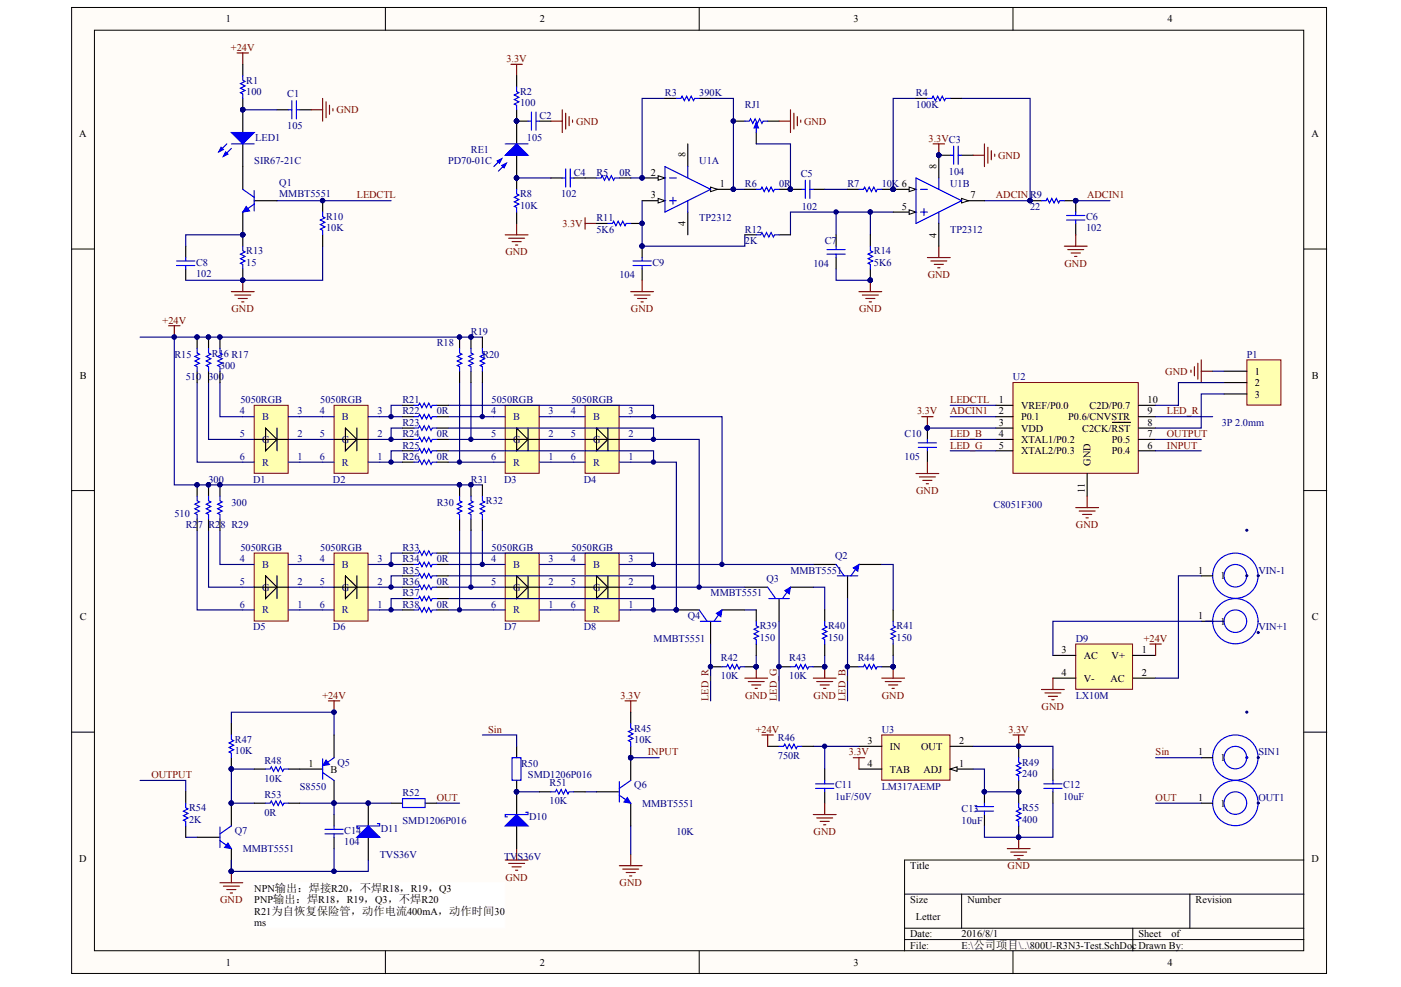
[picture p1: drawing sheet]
<svg xmlns="http://www.w3.org/2000/svg" width="287mm" height="202mm" viewBox="0 0 287 202" stroke-linecap="round" stroke-linejoin="round" font-family="sans-serif">
<defs><g id="words">
<g font-size="2.1">
<text x="46.3" y="4.6">1</text>
<text x="110.5" y="4.6">2</text>
<text x="174.7" y="4.6">3</text>
<text x="239" y="4.6">4</text>
<text x="16.2" y="28.2">A</text>
<text x="268.5" y="28.2">A</text>
<text x="140.4" y="32.2" transform="rotate(-90 140.4 32.2)">8</text>
<text x="191.7" y="34.6" transform="rotate(-90 191.7 34.6)">8</text>
<text x="133.2" y="40.6">3</text>
<text x="133.2" y="36">2</text>
<text x="147.3" y="38.3">1</text>
<text x="198.7" y="40.6">7</text>
<text x="140.4" y="46.3" transform="rotate(-90 140.4 46.3)">4</text>
<text x="184.6" y="43">5</text>
<text x="191.7" y="48.7" transform="rotate(-90 191.7 48.7)">4</text>
<text x="16.3" y="77.6">B</text>
<text x="256.9" y="76.7">1</text>
<text x="268.6" y="77.6">B</text>
<text x="204.5" y="82.6">1</text>
<text x="209" y="83.7">VREF/P0.0</text>
<text x="223" y="83.7">C2D/P0.7</text>
<text x="234.9" y="82.6">10</text>
<text x="256.9" y="79.1">2</text>
<text x="256.9" y="81.4">3</text>
<text x="204.5" y="84.9">2</text>
<text x="204.5" y="87.2">3</text>
<text x="204.5" y="89.6">4</text>
<text x="209" y="86.1">P0.1</text>
<text x="209" y="88.4">VDD</text>
<text x="218.7" y="86.1">P0.6/CNVSTR</text>
<text x="221.6" y="88.4">C2CK/RST</text>
<text x="234.9" y="89.6">7</text>
<text x="234.9" y="87.2">8</text>
<text x="234.9" y="84.9">9</text>
<text x="204.5" y="91.9">5</text>
<text x="209" y="90.7">XTAL1/P0.2</text>
<text x="209" y="93">XTAL2/P0.3</text>
<text x="223.3" y="95.3" transform="rotate(-90 223.3 95.3)">GND</text>
<text x="227.6" y="93">P0.4</text>
<text x="227.6" y="90.7">P0.5</text>
<text x="234.9" y="91.9">6</text>
<text x="222.1" y="101" transform="rotate(-90 222.1 101)">11</text>
<text x="245.3" y="117.5">1</text>
<text x="249.9" y="118.6">1</text>
<text x="16.3" y="127.1">C</text>
<text x="245.3" y="126.8">1</text>
<text x="249.9" y="128">1</text>
<text x="268.6" y="127.1">C</text>
<text x="217.3" y="133.8">3</text>
<text x="221.9" y="134.9">AC</text>
<text x="227.6" y="134.9">V+</text>
<text x="233.8" y="133.8">1</text>
<text x="217.3" y="138.4">4</text>
<text x="221.9" y="139.6">V-</text>
<text x="227.3" y="139.6">AC</text>
<text x="233.8" y="138.4">2</text>
<text x="177.6" y="152.4">3</text>
<text x="182.1" y="153.6">IN</text>
<text x="188.6" y="153.6">OUT</text>
<text x="196.4" y="152.4">2</text>
<text x="245.3" y="154.7">1</text>
<text x="249.9" y="155.9">1</text>
<text x="63.1" y="157">1</text>
<text x="67.7" y="158.2">B</text>
<text x="177.6" y="157">4</text>
<text x="182.1" y="158.2">TAB</text>
<text x="189" y="158.2">ADJ</text>
<text x="196.4" y="157">1</text>
<text x="245.3" y="164">1</text>
<text x="249.9" y="165.2">1</text>
<text x="16.2" y="176.5">D</text>
<text x="186.3" y="178">Title</text>
<text x="268.5" y="176.5">D</text>
<text x="52.1" y="182.7">NPN输出：焊接R20，不焊R18，R19，Q3</text>
<text x="52.1" y="185">PNP输出：焊R18，R19，Q3，不焊R20</text>
<text x="186.3" y="185">Size</text>
<text x="198" y="185">Number</text>
<text x="244.8" y="185">Revision</text>
<text x="52.1" y="187.3">R21为自恢复保险管，动作电流400mA，动作时间30</text>
<text x="52.1" y="189.7">ms</text>
<text x="186.3" y="192">Date:</text>
<text x="187.5" y="188.5">Letter</text>
<text x="196.9" y="192">2016/8/1</text>
<text x="233.1" y="192">Sheet</text>
<text x="239.8" y="192">of</text>
<text x="46.3" y="197.8">1</text>
<text x="110.5" y="197.8">2</text>
<text x="174.7" y="197.8">3</text>
<text x="186.3" y="194.3">File:</text>
<text x="196.9" y="194.3">E:\公司项目\..\800U-R3N3-Test.SchDocDrawn By:</text>
<text x="239" y="197.8">4</text>
</g>
<g font-size="2.1" fill="#800000">
<text x="47.3" y="10.4">+24V</text>
<text x="103.7" y="12.7">3.3V</text>
<text x="68.9" y="23.2">GND</text>
<text x="117.9" y="25.5">GND</text>
<text x="164.6" y="25.5">GND</text>
<text x="190.1" y="29">3.3VC3</text>
<text x="204.3" y="32.5">GND</text>
<text x="73.1" y="40.6">LEDCTL</text>
<text x="203.9" y="40.6">ADCIN</text>
<text x="222.5" y="40.6">ADCIN1</text>
<text x="115.1" y="46.5">3.3V</text>
<text x="103.5" y="52.3">GND</text>
<text x="189.9" y="56.9">GND</text>
<text x="217.9" y="54.6">GND</text>
<text x="47.4" y="63.9">GND</text>
<text x="129.2" y="63.9">GND</text>
<text x="175.9" y="63.9">GND</text>
<text x="33.3" y="66.3">+24V</text>
<text x="238.6" y="76.7">GND</text>
<text x="194.5" y="82.6">LEDCTL</text>
<text x="187.8" y="84.9">3.3V</text>
<text x="194.5" y="84.9">ADCIN1</text>
<text x="194.5" y="89.6">LED_B</text>
<text x="238.9" y="84.9">LED_R</text>
<text x="238.9" y="89.6">OUTPUT</text>
<text x="194.5" y="91.9">LED_G</text>
<text x="238.9" y="91.9">INPUT</text>
<text x="187.6" y="101.2">GND</text>
<text x="220.3" y="108.2">GND</text>
<text x="234.2" y="131.5">+24V</text>
<text x="66" y="143.1">+24V</text>
<text x="127.1" y="143.1">3.3V</text>
<text x="145" y="143.5" transform="rotate(-90 145 143.5)">LED_R</text>
<text x="152.5" y="143.1">GND</text>
<text x="159" y="143.5" transform="rotate(-90 159 143.5)">LED_G</text>
<text x="166.6" y="143.1">GND</text>
<text x="173.1" y="143.5" transform="rotate(-90 173.1 143.5)">LED_B</text>
<text x="180.5" y="143.1">GND</text>
<text x="213.2" y="145.4">GND</text>
<text x="99.9" y="150.1">Sin</text>
<text x="132.6" y="154.7">INPUT</text>
<text x="154.7" y="150.1">+24V</text>
<text x="173.7" y="154.7">3.3V</text>
<text x="206.4" y="150.1">3.3V</text>
<text x="236.6" y="154.7">Sin</text>
<text x="31" y="159.4">OUTPUT</text>
<text x="89.4" y="164">OUT</text>
<text x="236.6" y="164">OUT</text>
<text x="166.6" y="171">GND</text>
<text x="206.3" y="178">GND</text>
<text x="45.1" y="185">GND</text>
<text x="103.5" y="180.3">GND</text>
<text x="126.8" y="181.5">GND</text>
</g>
<g font-size="2.1" fill="#000080">
<text x="50.4" y="17.1">R1</text>
<text x="50.4" y="19.5">100</text>
<text x="58.8" y="19.9">C1</text>
<text x="106.5" y="21.8">100</text>
<text x="106.5" y="19.5">R2</text>
<text x="136.1" y="19.7">R3</text>
<text x="143.1" y="19.7">390K</text>
<text x="152.5" y="22">RJ1</text>
<text x="187.5" y="22">100K</text>
<text x="187.5" y="19.7">R4</text>
<text x="52.3" y="28.8">LED1</text>
<text x="58.8" y="26.5">105</text>
<text x="107.9" y="28.8">105</text>
<text x="110.4" y="24.4">C2</text>
<text x="52.1" y="33.7">SIR67-21C</text>
<text x="91.7" y="33.7">PD70-01C</text>
<text x="96.4" y="31.4">RE1</text>
<text x="143.1" y="33.7">U1A</text>
<text x="194.3" y="35.8">104</text>
<text x="57.2" y="40.4">MMBT5551</text>
<text x="57.2" y="38.1">Q1</text>
<text x="106.5" y="40.4">R8</text>
<text x="114.9" y="40.4">102</text>
<text x="117.5" y="36">C4</text>
<text x="122.1" y="36">R5</text>
<text x="126.8" y="36">0R</text>
<text x="152.5" y="38.3">R6</text>
<text x="159.5" y="38.3">0R</text>
<text x="163.9" y="36.2">C5</text>
<text x="173.5" y="38.3">R7</text>
<text x="180.5" y="38.3">10K 6</text>
<text x="194.5" y="38.3">U1B</text>
<text x="210.9" y="40.6">R9</text>
<text x="66.8" y="47.4">10K</text>
<text x="66.8" y="45.1">R10</text>
<text x="106.5" y="42.8">10K</text>
<text x="122.1" y="47.7">5K6</text>
<text x="122.1" y="45.3">R11</text>
<text x="143.1" y="45.3">TP2312</text>
<text x="152.5" y="47.7">R12</text>
<text x="164.1" y="43">102</text>
<text x="194.5" y="47.7">TP2312</text>
<text x="210.9" y="43">22</text>
<text x="222.3" y="47.4">102</text>
<text x="222.3" y="45.1">C6</text>
<text x="50.4" y="52">R13</text>
<text x="152.5" y="50">2K</text>
<text x="168.8" y="50">C7</text>
<text x="178.9" y="52">R14</text>
<text x="40.1" y="56.7">102</text>
<text x="40.1" y="54.4">C8</text>
<text x="50.4" y="54.4">15</text>
<text x="126.8" y="56.9">104</text>
<text x="133.6" y="54.4">C9</text>
<text x="166.5" y="54.6">104</text>
<text x="178.9" y="54.4">5K6</text>
<text x="89.4" y="70.9">R18</text>
<text x="96.4" y="68.6">R19</text>
<text x="35.7" y="73.2">R15</text>
<text x="38" y="77.9">510</text>
<text x="42.7" y="77.9">300</text>
<text x="43.4" y="73">R16 R17</text>
<text x="45" y="75.6">300</text>
<text x="98.7" y="73.2">R20</text>
<text x="207.4" y="77.9">U2</text>
<text x="255.2" y="73.2">P1</text>
<text x="49.2" y="82.6">5050RGB</text>
<text x="65.6" y="82.6">5050RGB</text>
<text x="82.4" y="82.6">R21</text>
<text x="100.6" y="82.6">5050RGB</text>
<text x="117" y="82.6">5050RGB</text>
<text x="82.4" y="84.9">R22</text>
<text x="82.4" y="89.6">R24</text>
<text x="82.4" y="87.2">R23</text>
<text x="89.4" y="84.9">0R</text>
<text x="89.4" y="89.6">0R</text>
<text x="185.2" y="89.6">C10</text>
<text x="250.1" y="87.2">3P 2.0mm</text>
<text x="82.4" y="94.2">R26</text>
<text x="82.4" y="91.9">R25</text>
<text x="89.4" y="94.2">0R</text>
<text x="185.2" y="94.2">105</text>
<text x="42.7" y="98.8">300</text>
<text x="51.8" y="98.8">D1</text>
<text x="68.2" y="98.8">D2</text>
<text x="96.4" y="98.8">R31</text>
<text x="103.2" y="98.8">D3</text>
<text x="119.5" y="98.8">D4</text>
<text x="35.7" y="105.9">510</text>
<text x="47.4" y="103.5">300</text>
<text x="89.4" y="103.5">R30</text>
<text x="99.5" y="103.3">R32</text>
<text x="203.4" y="104">C8051F300</text>
<text x="38" y="108.2">R27 R28 R29</text>
<text x="49.2" y="112.8">5050RGB</text>
<text x="65.6" y="112.8">5050RGB</text>
<text x="82.4" y="112.8">R33</text>
<text x="100.6" y="112.8">5050RGB</text>
<text x="117" y="112.8">5050RGB</text>
<text x="82.4" y="115.1">R34</text>
<text x="82.4" y="119.8">R36</text>
<text x="82.4" y="117.5">R35</text>
<text x="89.4" y="115.1">0R</text>
<text x="89.4" y="119.8">0R</text>
<text x="156.9" y="119.1">Q3</text>
<text x="161.8" y="117.5">MMBT5551</text>
<text x="171" y="114.5">Q2</text>
<text x="257.6" y="117.5">VIN-1</text>
<text x="82.4" y="124.5">R38</text>
<text x="82.4" y="122.1">R37</text>
<text x="89.4" y="124.5">0R</text>
<text x="145.5" y="122.1">MMBT5551</text>
<text x="51.8" y="129.1">D5</text>
<text x="68.2" y="129.1">D6</text>
<text x="103.2" y="129.1">D7</text>
<text x="119.5" y="129.1">D8</text>
<text x="133.8" y="131.5">MMBT5551</text>
<text x="140.8" y="126.8">Q4</text>
<text x="155.5" y="131.2">150</text>
<text x="155.5" y="128.9">R39</text>
<text x="169.5" y="131.2">150</text>
<text x="169.5" y="128.9">R40</text>
<text x="183.5" y="131.2">150</text>
<text x="183.5" y="128.9">R41</text>
<text x="220.2" y="131.5">D9</text>
<text x="257.6" y="129.1">VIN+1</text>
<text x="147.6" y="135.4">R42</text>
<text x="161.6" y="135.4">R43</text>
<text x="175.6" y="135.4">R44</text>
<text x="147.6" y="139.1">10K</text>
<text x="161.6" y="139.1">10K</text>
<text x="220.2" y="143.1">LX10M</text>
<text x="129.8" y="149.8">R45</text>
<text x="48.1" y="154.5">10K</text>
<text x="48.1" y="152.1">R47</text>
<text x="129.8" y="152.1">10K</text>
<text x="159.2" y="155.4">750R</text>
<text x="159.2" y="151.7">R46</text>
<text x="180.5" y="150.1">U3</text>
<text x="257.6" y="154.7">SIN1</text>
<text x="54.1" y="160.1">10K</text>
<text x="54.1" y="156.4">R48</text>
<text x="61.4" y="161.7">S8550</text>
<text x="69.1" y="156.8">Q5</text>
<text x="106.7" y="157">R50</text>
<text x="108.1" y="159.4">SMD1206P016</text>
<text x="112.5" y="161">R51</text>
<text x="129.8" y="161.5">Q6</text>
<text x="171" y="161.5">C11</text>
<text x="180.5" y="161.7">LM317AEMP</text>
<text x="209.2" y="159.2">240</text>
<text x="209.2" y="156.8">R49</text>
<text x="217.6" y="161.5">C12</text>
<text x="38.7" y="166.1">R54</text>
<text x="54.1" y="167">0R</text>
<text x="54.1" y="163.3">R53</text>
<text x="82.4" y="163.1">R52</text>
<text x="112.5" y="164.7">10K</text>
<text x="131.4" y="165.2">MMBT5551</text>
<text x="171" y="163.8">1uF/50V</text>
<text x="196.9" y="166.4">C13</text>
<text x="209.2" y="166.1">R55</text>
<text x="217.6" y="163.8">10uF</text>
<text x="257.6" y="164">OUT1</text>
<text x="38.7" y="168.5">2K</text>
<text x="48.1" y="170.8">Q7</text>
<text x="70.5" y="173.1">104</text>
<text x="70.5" y="170.8">C14</text>
<text x="78" y="170.3">D11</text>
<text x="82.4" y="168.7">SMD1206P016</text>
<text x="108.3" y="168">D10</text>
<text x="138.5" y="171">10K</text>
<text x="196.9" y="168.7">10uF</text>
<text x="209.2" y="168.5">400</text>
<text x="49.7" y="174.5">MMBT5551</text>
<text x="77.7" y="175.7">TVS36V</text>
<text x="103.2" y="176.2">TVS36V</text>
</g>
<g font-size="2.1" fill="#0c0087">
<text x="49.1" y="84.9">4</text>
<text x="49.1" y="89.6">5</text>
<text x="53.7" y="86.1">B</text>
<text x="60.9" y="89.6">2</text>
<text x="60.9" y="84.9">3</text>
<text x="65.4" y="84.9">4</text>
<text x="65.4" y="89.6">5</text>
<text x="70" y="86.1">B</text>
<text x="77.3" y="89.6">2</text>
<text x="77.3" y="84.9">3</text>
<text x="100.5" y="84.9">4</text>
<text x="100.5" y="89.6">5</text>
<text x="105.1" y="86.1">B</text>
<text x="112.3" y="89.6">2</text>
<text x="112.3" y="84.9">3</text>
<text x="116.9" y="84.9">4</text>
<text x="116.9" y="89.6">5</text>
<text x="121.4" y="86.1">B</text>
<text x="128.7" y="89.6">2</text>
<text x="128.7" y="84.9">3</text>
<text x="49.1" y="94.2">6</text>
<text x="53.7" y="90.7">G</text>
<text x="53.7" y="95.3">R</text>
<text x="60.9" y="94.2">1</text>
<text x="65.4" y="94.2">6</text>
<text x="70" y="90.7">G</text>
<text x="70" y="95.3">R</text>
<text x="77.3" y="94.2">1</text>
<text x="100.5" y="94.2">6</text>
<text x="105.1" y="90.7">G</text>
<text x="105.1" y="95.3">R</text>
<text x="112.3" y="94.2">1</text>
<text x="116.9" y="94.2">6</text>
<text x="121.4" y="90.7">G</text>
<text x="121.4" y="95.3">R</text>
<text x="128.7" y="94.2">1</text>
<text x="49.1" y="115.1">4</text>
<text x="49.1" y="119.8">5</text>
<text x="53.7" y="116.3">B</text>
<text x="60.9" y="119.8">2</text>
<text x="60.9" y="115.1">3</text>
<text x="65.4" y="115.1">4</text>
<text x="65.4" y="119.8">5</text>
<text x="70" y="116.3">B</text>
<text x="77.3" y="119.8">2</text>
<text x="77.3" y="115.1">3</text>
<text x="100.5" y="115.1">4</text>
<text x="100.5" y="119.8">5</text>
<text x="105.1" y="116.3">B</text>
<text x="112.3" y="119.8">2</text>
<text x="112.3" y="115.1">3</text>
<text x="116.9" y="115.1">4</text>
<text x="116.9" y="119.8">5</text>
<text x="121.4" y="116.3">B</text>
<text x="128.7" y="119.8">2</text>
<text x="128.7" y="115.1">3</text>
<text x="49.1" y="124.5">6</text>
<text x="53.7" y="121">G</text>
<text x="53.7" y="125.6">R</text>
<text x="60.9" y="124.5">1</text>
<text x="65.4" y="124.5">6</text>
<text x="70" y="121">G</text>
<text x="70" y="125.6">R</text>
<text x="77.3" y="124.5">1</text>
<text x="100.5" y="124.5">6</text>
<text x="105.1" y="121">G</text>
<text x="105.1" y="125.6">R</text>
<text x="112.3" y="124.5">1</text>
<text x="116.9" y="124.5">6</text>
<text x="121.4" y="121">G</text>
<text x="121.4" y="125.6">R</text>
<text x="128.7" y="124.5">1</text>
</g>
</g></defs>
<g fill="#fffcf8" stroke="#000" stroke-width=".2">
<path d="M14.7 1.5h256.9v197.9h-256.9z"/>
<path d="M19.3 6.2h247.6v188.5h-247.6z"/>
</g>
<g fill="none" stroke="#000" stroke-width=".2">
<path d="M78.9 1.5v4.7M143.1 1.5v4.7M207.4 1.5v4.7M14.7 51h4.6M266.9 51h4.7M14.7 100.5h4.6M266.9 100.5h4.7M14.7 149.9h4.6M266.9 149.9h4.7M266.9 176.1h-81.7v18.7M78.9 194.8v4.6M143.1 194.8v4.6"/>
<path d="M185.2 183.1h81.7M185.2 190.1h81.7M185.2 192.4h81.7M196.9 183.1v7M207.4 194.8v4.6M231.9 190.1v4.7M243.6 183.1v7"/>
</g>
<path d="M207.4 78.4h25.6v18.5h-25.6z" fill="#ffffb0" stroke="#800000" stroke-width=".2"/>
<g fill="none" stroke="#000" stroke-width=".23">
<path d="M49.7 22.5v4.6M49.7 29.5v4.6M56.7 22.5h2.3M61.4 22.5h2.3M105.8 31.8v4.7M108.1 24.8h-2.3v4.7M110.4 24.8h2.4M140.8 29.5v4.6M145.5 38.8h4.6M161.8 38.8h2.4M166.5 38.8h2.3M131.5 50.4v2.3"/>
<path d="M131.5 55.1v2.3M189.9 87.7v2.3M189.9 92.3v2.4M203.9 83h3.5M203.9 85.3h3.5M203.9 87.7h3.5M203.9 90h3.5M203.9 92.3h3.5M222.6 97v4.6M227.7 86.5h3.7M233.1 83h3.5M233.1 85.3h3.5"/>
<path d="M233.1 87.7h3.5M233.1 90h3.5M233.1 92.3h3.5M68.4 166.8v2.4M68.4 171.5v2.3"/>
</g>
<g fill="none" stroke="#800000" stroke-width=".23">
<path d="M48.5 10.8h2.4M49.7 10.8v2.4M104.6 13.2h2.3M105.8 13.2v2.3M63.7 22.5h2.4M66.1 20.2v4.6M66.8 20.9v3.2M67.5 21.6v1.8M68.2 22.3v.4M112.8 24.8h2.3M115.1 22.5v4.6M115.8 23.2v3.2"/>
<path d="M116.5 23.9v1.8M117.2 24.6v.4M191 29.5h2.4M192.2 29.5v2.3M47.4 59.7h4.6M49.7 57.4v2.3M103.4 48.1h4.7M104.1 48.8h3.3M104.8 49.5h1.9M105.5 50.2h.5M105.8 45.8v2.3M119.8 44.6v2.3"/>
<path d="M119.8 45.8h2.3M129.1 59.7h4.7M131.5 57.4v2.3M189.9 52.7h4.6M190.6 53.4h3.2M191.3 54.1h1.8M192 54.8h.4M192.2 50.4v2.3M48.1 60.4h3.2M48.8 61.1h1.8M49.5 61.8h.4M129.8 60.4h3.3"/>
<path d="M130.5 61.1h1.9M131.2 61.8h.5M187.5 97h4.7M188.2 97.7h3.3M188.7 85.3h2.3M188.9 98.4h1.9M189.6 99.1h.5M189.9 85.3v2.4M189.9 94.7v2.3M220.2 104h4.7M220.9 104.7h3.3M221.6 105.4h1.9"/>
<path d="M222.3 106.1h.5M222.6 101.6v2.4M67.2 143.5h2.4M68.4 143.5v2.4M47.4 178.5v2.3M45 180.8h4.7M45.7 181.5h3.3M46.4 182.2h1.9M47.1 182.9h.5"/>
</g>
<g fill="#000080" stroke="#000080" stroke-width=".2">
<circle cx="189.8" cy="87.6" r=".44"/>
<circle cx="49.7" cy="57.4" r=".44"/>
<circle cx="49.7" cy="22.4" r=".45"/>
<circle cx="47.3" cy="178.4" r=".44"/>
<circle cx="68.4" cy="145.8" r=".44"/>
<circle cx="105.7" cy="36.4" r=".44"/>
<circle cx="105.7" cy="24.8" r=".44"/>
<circle cx="131.4" cy="50.4" r=".44"/>
<circle cx="161.8" cy="38.8" r=".44"/>
<circle cx="182.8" cy="38.8" r=".44"/>
<circle cx="192.2" cy="31.8" r=".44"/>
</g>
<g fill="none" stroke="#00f" stroke-width=".23">
<path d="M46.4 29.5l-1.6 1.6M47.4 30.4l-1.7 1.6M47.4 29.5h4.6M59 22.5h.7M59.7 20.6v3.7M60.7 20.6v3.7M60.7 22.5h.7M102.7 32.5l-1.6 1.6M103.4 29.5h4.7M103.7 33.4l-1.7 1.7M108.1 24.8h.7M108.8 22.9v3.8"/>
<path d="M109.7 22.9v3.8M109.7 24.8h.7M164.2 38.8h.7M164.9 36.9v3.7M165.8 36.9v3.7M165.8 38.8h.7M129.6 54.4h3.7M129.6 53.4h3.7M131.5 52.7v.7M131.5 54.4v.7M188 91.6h3.7M188 90.7h3.7"/>
<path d="M189.9 90v.7M189.9 91.6v.7M66.5 170.8h3.8M66.5 169.8h3.8M68.4 169.2v.6M68.4 170.8v.7"/>
</g>
<path d="M49.7 22.5h7M187.5 20.2h-4.7v18.6M56.7 41.1h23.4M194.5 83h9.4M194.5 85.3h9.4M194.5 92.3h9.4M47.4 148.2v-2.3h21v4.6" fill="none" stroke="#000080" stroke-width=".23"/>
<g fill="#00f" stroke="#00f" stroke-width=".23">
<path d="M47.4 27.1h4.6l-2.3 2.4z"/>
<path d="M46.2 31.1l.5 .5-1 .4z"/>
<path d="M45.3 30.2l.4 .4-.9 .5z"/>
<path d="M103.4 31.8l2.4-2.3 2.3 2.3z"/>
<path d="M101.8 33l.9-.5-.4 .9z"/>
<path d="M102.7 33.9l1-.5-.5 1z"/>
</g>
<path d="M145.5 38.3l1.4 .5-1.4 .4z" fill="#fffcf8" stroke="#000" stroke-width=".2"/>
<circle cx="150.1" cy="38.8" r=".44" fill="#000080" stroke="#000080" stroke-width=".2"/>
<path d="M131.5 41.1h4.6" fill="none" stroke="#000" stroke-width=".23"/>
<path d="M134.7 40.6l1.4 .5-1.4 .5z" fill="#fffcf8" stroke="#000" stroke-width=".2"/>
<path d="M131.5 36.5h4.6" fill="none" stroke="#000" stroke-width=".23"/>
<path d="M134.7 36l1.4 .5-1.4 .4z" fill="#fffcf8" stroke="#000" stroke-width=".2"/>
<g fill="#000080" stroke="#000080" stroke-width=".2">
<circle cx="131.4" cy="36.4" r=".44"/>
<circle cx="150.1" cy="38.8" r=".44"/>
<circle cx="178.2" cy="43.4" r=".44"/>
<circle cx="178.2" cy="57.4" r=".44"/>
<circle cx="131.4" cy="50.4" r=".44"/>
<circle cx="171.1" cy="43.4" r=".44"/>
<circle cx="105.7" cy="36.4" r=".44"/>
<circle cx="150.1" cy="24.8" r=".44"/>
<circle cx="161.8" cy="38.8" r=".44"/>
<circle cx="220.2" cy="41.1" r=".44"/>
<circle cx="192.2" cy="31.8" r=".44"/>
<circle cx="210.9" cy="41.1" r=".44"/>
</g>
<path d="M150.1 24.8h2.4M154.8 27.1v2.4M157.2 24.8h2.3M192.2 31.8h2.3M196.9 31.8h2.3M140.8 43.4v4.7M171.2 48.1v2.3M171.2 52.7v2.4M220.2 41.1v2.3M220.2 45.8v2.3" fill="none" stroke="#000" stroke-width=".23"/>
<g fill="none" stroke="#00f" stroke-width=".23">
<path d="M136.1 34.1l9.4 4.7-9.4 4.6zM137.1 36.5h1.4M140.8 34.1v2.4M152.5 24.8h.9l.2-.5 .5 1 .5-1 .4 1 .5-1 .5 1 .2-.5h1M154.8 26.2v.9M194.5 31.8h.7M195.2 29.9v3.8M196.2 29.9v3.8M196.2 31.8h.7M137.1 41.1h1.4M137.8 40.4v1.4M140.8 41.1v2.3"/>
<path d="M169.3 52.1h3.7M169.3 51.1h3.7M171.2 50.4v.7M171.2 52.1v.6M218.4 44.1h3.7M218.4 45.1h3.7M220.2 43.4v.7M220.2 45.1v.7"/>
</g>
<path d="M105.8 36.5h7M136.1 20.2h-4.6v16.3h-2.4M145.5 20.2h4.6v18.6h2.4M154.8 29.5h7v9.3M168.8 38.8h4.7M196.9 20.2h14v20.9h-9.4M131.5 41.1v9.3h21v-2.3M171.2 55.1v2.3h7M171.2 43.4v4.7M178.2 43.4h-16.4v4.7M182.8 43.4h-4.6v4.7M220.2 41.1h7" fill="none" stroke="#000080" stroke-width=".23"/>
<g fill="none" stroke="#800000" stroke-width=".23">
<path d="M159.5 24.8h2.3M161.8 22.5v4.6M162.5 23.2v3.2M163.2 23.9v1.8M163.9 24.6v.4M199.2 31.8h2.3M201.5 29.5v4.6M202.2 30.2v3.2M202.9 30.9v1.8M203.6 31.6v.4M175.8 59.7h4.7M178.2 57.4v2.3"/>
<path d="M217.9 50.4h4.7M218.6 51.1h3.3M219.3 51.8h1.9M220 52.5h.5M220.2 48.1v2.3M176.5 60.4h3.3M177.2 61.1h1.9M177.9 61.8h.5"/>
</g>
<path d="M154.8 25l.5 1.2h-1z" fill="#00f" stroke="#00f" stroke-width=".2"/>
<path d="M255.3 73.7h6.9v9.3h-6.9z" fill="#ffffb0" stroke="#800000" stroke-width=".2"/>
<path d="M112.8 36.5h2.3M117.4 36.5h2.4M38 50.4v2.3M38 55.1v2.3M250.6 76h4.7M250.6 78.4h4.7M250.6 80.7h4.7M75.4 164.5v4.7M75.4 171.5v4.6M80.1 164.5h2.3M87.1 164.5h2.3" fill="none" stroke="#000" stroke-width=".23"/>
<path d="M243.8 75.8v.5M244.5 75.1v1.9M245.2 74.4v3.3M245.9 73.7v4.7M245.9 76h2.4" fill="none" stroke="#800000" stroke-width=".23"/>
<path d="M115.1 36.5h.7M115.8 34.6v3.7M116.7 34.6v3.7M116.7 36.5h.7M36.2 54.4h3.7M36.2 53.4h3.7M38 52.7v.7M38 54.4v.7M77.3 168.7h.4v.5h-4.6v.4h.4M82.4 163.6h4.6v1.8h-4.6z" fill="none" stroke="#00f" stroke-width=".23"/>
<path d="M49.7 48.1h-11.7v2.3M66.1 50.4v7h-28.1M194.5 90h9.4M89.4 164.5h4.7" fill="none" stroke="#000080" stroke-width=".23"/>
<g fill="#000080" stroke="#000080" stroke-width=".2">
<circle cx="49.7" cy="48.1" r=".44"/>
<circle cx="75.4" cy="164.5" r=".44"/>
</g>
<path d="M73.1 171.5l2.3-2.3 2.3 2.3z" fill="#00f" stroke="#00f" stroke-width=".23"/>
<path d="M52 180.8h51.4v9.3h-51.4z" fill="#fff" stroke="#fff" stroke-width=".2"/>
<path d="M68.4 83h6.9v13.9h-6.9z" fill="#ffffb0" stroke="#800000" stroke-width=".2"/>
<path d="M66.1 85.3h2.3M66.1 94.7h2.3M66.1 90h2.3M75.4 85.3h2.3M75.4 94.7h2.3M75.4 90h2.3" fill="none" stroke="#0c0087" stroke-width=".23"/>
<path d="M68.4 90h7M70.7 87.7l2.4 2.3-2.4 2.3zM73.1 87.7v4.6" fill="none" stroke="#000" stroke-width=".23"/>
<path d="M103.4 83h7v13.9h-7z" fill="#ffffb0" stroke="#800000" stroke-width=".2"/>
<path d="M101.1 85.3h2.3M101.1 94.7h2.3M101.1 90h2.3M110.4 85.3h2.4M110.4 94.7h2.4M110.4 90h2.4" fill="none" stroke="#0c0087" stroke-width=".23"/>
<path d="M103.4 90h7M105.8 87.7l2.3 2.3-2.3 2.3zM108.1 87.7v4.6" fill="none" stroke="#000" stroke-width=".23"/>
<path d="M119.8 83h6.9v13.9h-6.9z" fill="#ffffb0" stroke="#800000" stroke-width=".2"/>
<path d="M117.4 85.3h2.4M117.4 94.7h2.4M117.4 90h2.4M126.8 85.3h2.3M126.8 94.7h2.3M126.8 90h2.3" fill="none" stroke="#0c0087" stroke-width=".23"/>
<path d="M119.8 90h7M122.1 87.7l2.3 2.3-2.3 2.3zM124.4 87.7v4.6" fill="none" stroke="#000" stroke-width=".23"/>
<path d="M52 83h7v13.9h-7z" fill="#ffffb0" stroke="#800000" stroke-width=".2"/>
<path d="M49.7 85.3h2.3M49.7 94.7h2.3M49.7 90h2.3M59 85.3h2.4M59 94.7h2.4M59 90h2.4" fill="none" stroke="#0c0087" stroke-width=".23"/>
<path d="M52 90h7M54.4 87.7l2.3 2.3-2.3 2.3zM56.7 87.7v4.6" fill="none" stroke="#000" stroke-width=".23"/>
<path d="M52 113.3h7v13.9h-7z" fill="#ffffb0" stroke="#800000" stroke-width=".2"/>
<path d="M49.7 115.6h2.3M59 115.6h2.4M49.7 124.9h2.3M49.7 120.3h2.3M59 124.9h2.4M59 120.3h2.4" fill="none" stroke="#0c0087" stroke-width=".23"/>
<path d="M54.4 117.9l2.3 2.4-2.3 2.3zM56.7 117.9v4.7M52 120.3h7" fill="none" stroke="#000" stroke-width=".23"/>
<path d="M68.4 113.3h6.9v13.9h-6.9z" fill="#ffffb0" stroke="#800000" stroke-width=".2"/>
<path d="M66.1 115.6h2.3M75.4 115.6h2.3M66.1 124.9h2.3M66.1 120.3h2.3M75.4 124.9h2.3M75.4 120.3h2.3" fill="none" stroke="#0c0087" stroke-width=".23"/>
<path d="M70.7 117.9l2.4 2.4-2.4 2.3zM73.1 117.9v4.7M68.4 120.3h7" fill="none" stroke="#000" stroke-width=".23"/>
<path d="M103.4 113.3h7v13.9h-7z" fill="#ffffb0" stroke="#800000" stroke-width=".2"/>
<path d="M101.1 115.6h2.3M110.4 115.6h2.4M101.1 124.9h2.3M101.1 120.3h2.3M110.4 124.9h2.4M110.4 120.3h2.4" fill="none" stroke="#0c0087" stroke-width=".23"/>
<path d="M105.8 117.9l2.3 2.4-2.3 2.3zM108.1 117.9v4.7M103.4 120.3h7" fill="none" stroke="#000" stroke-width=".23"/>
<path d="M119.8 113.3h6.9v13.9h-6.9z" fill="#ffffb0" stroke="#800000" stroke-width=".2"/>
<path d="M117.4 115.6h2.4M126.8 115.6h2.3M117.4 124.9h2.4M117.4 120.3h2.4M126.8 124.9h2.3M126.8 120.3h2.3" fill="none" stroke="#0c0087" stroke-width=".23"/>
<g fill="none" stroke="#000" stroke-width=".23">
<path d="M122.1 117.9l2.3 2.4-2.3 2.3zM124.4 117.9v4.7M166.5 115.6h4.7M173.5 117.9v4.7M175.8 115.6h4.7M119.8 120.3h7M138.5 124.9h4.6M145.5 127.2v4.7M147.8 124.9h4.7M152.5 120.3h4.7M159.5 122.6v4.6M161.8 120.3h4.7"/>
<path d="M105.8 152.9v2.3M105.8 159.8v7M129.1 155.2v4.6M40.4 171.5h4.6M47.4 164.5v4.7M47.4 173.8v4.7M105.8 169.2v4.6M122.1 162.2h4.7M129.1 164.5v4.7"/>
</g>
<g fill="none" stroke="#000080" stroke-width=".23">
<path d="M28.7 69h70.1M35.7 69v30.3h63.1M40.4 78.4v16.3h9.3M42.7 78.4v11.6h7M45 78.4v6.9h4.7M94.1 78.4v16.3M96.4 78.4v11.6M98.8 78.4v6.9M61.4 85.3h4.7M61.4 90h4.7M61.4 94.7h4.7M77.7 85.3h4.7"/>
<path d="M77.7 90h4.7M77.7 94.7h4.7M82.4 83h-2.3v2.3M82.4 87.7h-2.3v2.3M82.4 92.3h-2.3v2.4M91.7 83h42.1v2.3M91.7 87.7h42.1v2.3M91.7 92.3h42.1v2.4M91.7 85.3h9.4M91.7 90h9.4M91.7 94.7h9.4M112.8 85.3h4.6"/>
<path d="M112.8 90h4.6M112.8 94.7h4.6M129.1 90h14v30.3M129.1 85.3h18.7v30.3M129.1 94.7h9.4v30.2h-9.4M189.9 87.7h14M236.6 85.3h11.7M236.6 90h9.3M236.6 92.3h9.3M40.4 108.6v16.3h9.3M42.7 108.6v11.7h7M45 108.6v7h4.7"/>
<path d="M61.4 115.6h4.7M77.7 115.6h4.7M82.4 117.9h-2.3v2.4M82.4 113.3h-2.3v2.3M91.7 113.3h42.1v2.3h-4.7M91.7 117.9h42.1v2.4M91.7 115.6h9.4M94.1 108.6v16.3M96.4 108.6v11.7M98.8 108.6v7M112.8 115.6h4.6M133.8 115.6h32.7"/>
<path d="M180.5 115.6h2.3v9.3M61.4 120.3h4.7M61.4 124.9h4.7M77.7 120.3h4.7M77.7 124.9h4.7M82.4 122.6h-2.3v2.3M91.7 122.6h42.1v2.3M91.7 120.3h9.4M91.7 124.9h9.4M112.8 120.3h4.6M112.8 124.9h4.6M129.1 120.3h23.4"/>
<path d="M145.5 131.9v11.6M152.5 124.9h2.3M154.8 134.2v2.4M159.5 127.2v16.3M166.5 120.3h2.3v4.6M168.8 134.2v2.4M173.5 122.6v20.9M182.8 134.2v2.4M28.7 159.8h9.3v2.4M52 157.5h-4.6v7h4.6M98.8 150.5h7v2.4M129.1 155.2h5.9"/>
<path d="M38 171.5h2.4M61.4 164.5h18.7M68.4 173.8v4.7h-21v-2.4M68.4 164.5v2.3M75.4 176.1v2.4h-7M105.8 162.2h4.6M129.1 169.2v5.8"/>
</g>
<g fill="#000080" stroke="#000080" stroke-width=".2">
<circle cx="189.8" cy="87.6" r=".44"/>
<circle cx="129.1" cy="155.2" r=".44"/>
<circle cx="138.4" cy="124.9" r=".44"/>
<circle cx="47.3" cy="164.5" r=".44"/>
<circle cx="47.3" cy="178.4" r=".44"/>
<circle cx="105.7" cy="162.1" r=".44"/>
<circle cx="80" cy="124.9" r=".44"/>
<circle cx="80" cy="120.2" r=".44"/>
<circle cx="80" cy="115.6" r=".44"/>
<circle cx="98.7" cy="115.6" r=".44"/>
<circle cx="96.4" cy="120.2" r=".44"/>
<circle cx="94.1" cy="124.9" r=".44"/>
<circle cx="80" cy="85.3" r=".44"/>
<circle cx="80" cy="90" r=".44"/>
<circle cx="80" cy="94.6" r=".44"/>
<circle cx="98.7" cy="85.3" r=".44"/>
<circle cx="96.4" cy="90" r=".44"/>
<circle cx="94.1" cy="94.6" r=".44"/>
<circle cx="133.8" cy="115.6" r=".44"/>
<circle cx="35.7" cy="69" r=".44"/>
<circle cx="68.4" cy="164.5" r=".44"/>
<circle cx="68.4" cy="178.4" r=".44"/>
<circle cx="47.3" cy="157.5" r=".44"/>
<circle cx="154.8" cy="136.5" r=".44"/>
<circle cx="168.8" cy="136.5" r=".44"/>
<circle cx="182.8" cy="136.5" r=".44"/>
<circle cx="133.8" cy="124.9" r=".44"/>
<circle cx="133.8" cy="120.2" r=".44"/>
<circle cx="143.1" cy="120.2" r=".44"/>
<circle cx="147.8" cy="115.6" r=".44"/>
<circle cx="133.8" cy="85.3" r=".44"/>
<circle cx="133.8" cy="90" r=".44"/>
<circle cx="133.8" cy="94.6" r=".44"/>
</g>
<g fill="none" stroke="#800000" stroke-width=".23">
<path d="M34.5 66.7h2.4M35.7 66.7v2.3M152.5 138.9h4.7M153.2 139.6h3.3M154.8 136.6v2.3M166.5 138.9h4.7M167.2 139.6h3.3M168.8 136.6v2.3M180.5 138.9h4.7M181.2 139.6h3.3M182.8 136.6v2.3M128 143.5h2.3"/>
<path d="M129.1 143.5v2.4M153.9 140.3h1.9M154.6 141h.4M167.9 140.3h1.9M168.6 141h.5M181.9 140.3h1.9M182.6 141h.5M103.4 176.1h4.7M104.1 176.8h3.3M104.8 177.5h1.9M105.5 178.2h.5M105.8 173.8v2.3"/>
<path d="M126.8 177.3h4.7M127.5 178h3.3M128.2 178.7h1.9M128.9 179.4h.5M129.1 175v2.3"/>
</g>
<g fill="none" stroke="#00f" stroke-width=".23">
<path d="M171.2 115.6l1.6 2.3M171.4 117.9h4.2M175.8 115.6l-1.6 2.3M143.1 124.9l1.7 2.3M143.4 127.2h4.2M147.8 124.9l-1.6 2.3M157.2 120.3l1.6 2.3M157.4 122.6h4.2M161.8 120.3l-1.6 2.3M104.8 155.2h1.8v4.6h-1.8zM129.1 159.8l-2.3 1.7M45 172.2l2.4 1.6"/>
<path d="M45 169.4v4.2M47.4 169.2l-2.4 1.6M107.6 166.4h.5v.4h-4.7v.5h.5M126.8 162.9l2.3 1.6M126.8 160.1v4.2"/>
</g>
<g fill="#00f" stroke="#00f" stroke-width=".2">
<path d="M128.4 163.3l.7 1.2-1.4-.2z"/>
<path d="M146.6 125.6l1.2-.7-.2 1.4z"/>
<path d="M160.7 121l1.1-.7-.2 1.4z"/>
<path d="M174.7 116.3l1.1-.7-.2 1.4z"/>
<path d="M46.7 172.6l.7 1.2-1.4-.2z"/>
</g>
<path d="M103.4 169.2l2.4-2.4 2.3 2.4z" fill="#00f" stroke="#00f" stroke-width=".23"/>
<path d="M220.2 131.9h11.7v9.3h-11.7z" fill="#ffffb0" stroke="#800000" stroke-width=".2"/>
<path d="M215.5 138.9h4.7M215.5 134.2h4.7M231.9 138.9h4.7M231.9 134.2h4.7" fill="none" stroke="#000" stroke-width=".23"/>
<path d="M180.5 150.5h14v9.3h-14z" fill="#ffffb0" stroke="#800000" stroke-width=".2"/>
<path d="M175.8 152.9h4.7M194.5 152.9h4.7M194.5 157.5h4.7" fill="none" stroke="#000" stroke-width=".23"/>
<path d="M194.5 157.5l1.4-.5v1z" fill="#fffcf8" stroke="#000" stroke-width=".2"/>
<g fill="none" stroke="#000" stroke-width=".23">
<path d="M49.7 13.2v2.3M105.8 15.5v2.3M49.7 20.2v2.3M49.7 34.1v4.7M105.8 22.5v2.3M105.8 36.5v2.3M119.8 36.5h2.3M126.8 36.5h2.3M136.1 20.2h2.4M143.1 20.2h2.4M152.5 38.8h2.3M159.5 38.8h2.3"/>
<path d="M173.5 38.8h2.3M180.5 38.8h2.3M187.5 20.2h2.4M194.5 20.2h2.4M49.7 43.4v7M49.7 55.1v2.3M52 41.1h4.7M66.1 41.1v2.3M66.1 48.1v2.3M105.8 43.4v2.4M122.1 45.8h2.3M129.1 45.8h2.4"/>
<path d="M152.5 48.1h2.3M159.5 48.1h2.3M178.2 48.1v2.3M178.2 55.1v2.3M196.9 41.1h4.6M210.9 41.1h2.3M217.9 41.1h2.3M40.4 69v2.4M40.4 76v2.4M42.7 69v2.4M42.7 76v2.4M45 69v2.4"/>
<path d="M45 76v2.4M94.1 69v2.4M94.1 76v2.4M96.4 69v2.4M96.4 76v2.4M98.8 69v2.4M98.8 76v2.4M40.4 99.3v2.3M42.7 99.3v2.3M45 99.3v2.3M82.4 83h2.3M82.4 85.3h2.3"/>
<path d="M89.4 83h2.3M89.4 85.3h2.3M94.1 99.3v2.3M96.4 99.3v2.3M98.8 99.3v2.3M40.4 106.3v2.3M42.7 106.3v2.3M45 106.3v2.3M94.1 106.3v2.3M96.4 106.3v2.3M98.8 106.3v2.3M245.9 117.9h2.4"/>
<path d="M145.5 136.6h2.3M152.5 136.6h2.3M154.8 124.9v2.3M154.8 131.9v2.3M159.5 136.6h2.3M166.5 136.6h2.3M168.8 124.9v2.3M168.8 131.9v2.3M173.5 136.6h2.3M180.5 136.6h2.3M182.8 124.9v2.3M182.8 131.9v2.3"/>
<path d="M245.9 127.2h2.4M47.4 148.2v2.3M47.4 155.2v2.3M52 157.5h2.4M59 157.5h7.1M68.4 150.5v4.7M68.4 159.8v4.7M129.1 145.9v2.3M129.1 152.9v2.3M157.2 152.9h2.3M164.2 152.9h2.3M168.8 157.5v2.3"/>
<path d="M175.8 157.5h4.7M208.5 152.9v2.3M208.5 159.8v4.7M215.5 157.5v2.3M245.9 155.2h2.4M38 162.2v2.3M38 169.2v2.3M52 164.5h2.4M59 164.5h2.4M110.4 162.2h2.4M117.4 162.2h2.4M168.8 162.2v2.3"/>
<path d="M201.5 162.2v2.3M201.5 166.8v2.4M208.5 169.2v2.3M215.5 162.2v2.3M245.9 164.5h2.4"/>
</g>
<g fill="none" stroke="#00f" stroke-width=".23">
<path d="M49.7 15.5v.9l.5 .3-1 .4 1 .5-1 .5 1 .4-1 .5 .5 .2v1M105.8 17.8v1l.4 .2-.9 .5 .9 .4-.9 .5 .9 .5-.9 .4 .5 .3v.9M49.7 38.8l2.3 1.6M52 39v4.2M105.8 38.8v.9l.4 .2-.9 .5 .9 .5-.9 .4 .9 .5-.9 .5 .5 .2v.9M122.1 36.5h.9l.3-.5 .4 .9 .5-.9 .5 .9 .4-.9 .5 .9 .3-.4h.9M138.5 20.2h.9l.2-.5 .5 .9 .5-.9 .4 .9 .5-.9 .5 .9 .2-.4h.9M154.8 38.8h1l.2-.5 .5 .9 .4-.9 .5 .9 .5-.9 .4 .9 .3-.4h.9M175.8 38.8h1l.2-.5 .5 .9 .4-.9 .5 .9 .5-.9 .4 .9 .3-.4h.9M189.9 20.2h.9l.2-.5 .5 .9 .5-.9 .4 .9 .5-.9 .5 .9 .2-.4h.9M49.7 50.4v1l.5 .2-1 .5 1 .4-1 .5 1 .4-1 .5 .5 .2v1M52 41.8l-2.3 1.6"/>
<path d="M66.1 43.4v1l.4 .2-.9 .5 .9 .4-.9 .5 .9 .5-.9 .4 .5 .3v.9M124.4 45.8h1l.2-.5 .5 .9 .5-.9 .4 .9 .5-.9 .5 .9 .2-.4h.9M154.8 48.1h1l.2-.5 .5 1 .4-1 .5 1 .5-1 .4 1 .3-.5h.9M178.2 50.4v1l.4 .2-.9 .5 .9 .4-.9 .5 .9 .4-.9 .5 .5 .2v1M213.2 41.1h.9l.3-.5 .4 1 .5-1 .5 1 .5-1 .4 1 .3-.5h.9M40.4 71.4v.9l.4 .2-.9 .5 .9 .5-.9 .4 .9 .5-.9 .5 .5 .2v.9M42.7 71.4v.9l.5 .2-1 .5 1 .5-1 .4 1 .5-1 .5 .5 .2v.9M45 71.4v.9l.5 .2-.9 .5 .9 .5-.9 .4 .9 .5-.9 .5 .4 .2v.9M94.1 71.4v.9l.4 .2-.9 .5 .9 .5-.9 .4 .9 .5-.9 .5 .5 .2v.9M96.4 71.4v.9l.5 .2-.9 .5 .9 .5-.9 .4 .9 .5-.9 .5 .4 .2v.9M98.8 71.4v.9l.4 .2-.9 .5 .9 .5-.9 .4 .9 .5-.9 .5 .5 .2v.9M84.7 83h1l.2-.5 .5 1 .4-1 .5 1 .5-1 .4 1 .3-.5h.9"/>
<path d="M84.7 85.3h1l.2-.4 .5 .9 .4-.9 .5 .9 .5-.9 .4 .9 .3-.5h.9M40.4 101.6v1l.4 .2-.9 .5 .9 .4-.9 .5 .9 .5-.9 .4 .5 .3v.9M42.7 101.6v1l.5 .2-1 .5 1 .4-1 .5 1 .5-1 .4 .5 .3v.9M45 101.6v1l.5 .2-.9 .5 .9 .4-.9 .5 .9 .5-.9 .4 .4 .3v.9M94.1 101.6v1l.4 .2-.9 .5 .9 .4-.9 .5 .9 .5-.9 .4 .5 .3v.9M96.4 101.6v1l.5 .2-.9 .5 .9 .4-.9 .5 .9 .5-.9 .4 .4 .3v.9M98.8 101.6v1l.4 .2-.9 .5 .9 .4-.9 .5 .9 .5-.9 .4 .5 .3v.9M147.8 136.6h.9l.3-.5 .4 .9 .5-.9 .5 .9 .4-.9 .5 .9 .2-.4h1M154.8 127.2v1l.5 .2-1 .5 1 .4-1 .5 1 .5-1 .4 .5 .3v.9M161.8 136.6h1l.2-.5 .5 .9 .4-.9 .5 .9 .5-.9 .4 .9 .3-.4h.9M168.8 127.2v1l.5 .2-.9 .5 .9 .4-.9 .5 .9 .5-.9 .4 .4 .3v.9M175.8 136.6h1l.2-.5 .5 .9 .4-.9 .5 .9 .5-.9 .4 .9 .3-.4h.9"/>
<path d="M182.8 127.2v1l.5 .2-.9 .5 .9 .4-.9 .5 .9 .5-.9 .4 .4 .3v.9M47.4 150.5v1l.4 .2-.9 .5 .9 .4-.9 .5 .9 .5-.9 .4 .5 .3v.9M54.4 157.5h.9l.2-.5 .5 1 .5-1 .4 1 .5-1 .5 1 .2-.5h.9M66.1 155.4v4.2M66.1 158.2l2.3 1.6M68.4 155.2l-1.6 1.1M129.1 148.2v.9l.5 .3-.9 .4 .9 .5-.9 .5 .9 .4-.9 .5 .4 .2v1M159.5 152.9h.9l.3-.5 .4 .9 .5-.9 .5 .9 .4-.9 .5 .9 .2-.4h1M168.8 159.8v.7M208.5 155.2v.9l.5 .2-.9 .5 .9 .5-.9 .4 .9 .5-.9 .5 .4 .2v.9M215.5 159.8v.7M38 164.5v.9l.5 .3-.9 .4 .9 .5-.9 .5 .9 .4-.9 .5 .4 .2v1"/>
<path d="M54.4 164.5h.9l.2-.5 .5 1 .5-1 .4 1 .5-1 .5 1 .2-.5h.9M112.8 162.2h.9l.2-.5 .5 .9 .5-.9 .4 .9 .5-.9 .5 .9 .2-.4h.9M167 161.5h3.7M167 160.5h3.7M168.8 161.5v.7M199.7 166.1h3.7M199.7 165.2h3.7M201.5 164.5v.7M201.5 166.1v.7M208.5 164.5v.9l.5 .3-.9 .4 .9 .5-.9 .5 .9 .4-.9 .5 .4 .2v1M213.7 161.5h3.7M213.7 160.5h3.7"/>
<path d="M215.5 161.5v.7"/>
<circle cx="252.9" cy="117.9" r="2.31"/>
<circle cx="252.9" cy="117.9" r="4.6"/>
<circle cx="252.9" cy="127.2" r="2.31"/>
<circle cx="252.9" cy="127.2" r="4.6"/>
<circle cx="252.9" cy="155.2" r="2.31"/>
<circle cx="252.9" cy="155.2" r="4.6"/>
<circle cx="252.9" cy="164.5" r="2.31"/>
<circle cx="252.9" cy="164.5" r="4.6"/>
</g>
<g fill="#000080" stroke="#000080" stroke-width=".2">
<circle cx="257.6" cy="117.9" r=".21"/>
<circle cx="255.2" cy="108.6" r=".21"/>
<circle cx="257.6" cy="129.6" r=".21"/>
<circle cx="255.2" cy="117.9" r=".21"/>
<circle cx="257.6" cy="164.5" r=".21"/>
<circle cx="255.2" cy="155.2" r=".21"/>
<circle cx="257.6" cy="155.2" r=".21"/>
<circle cx="255.2" cy="145.8" r=".21"/>
<circle cx="201.5" cy="162.1" r=".44"/>
<circle cx="208.5" cy="162.1" r=".44"/>
<circle cx="208.5" cy="171.5" r=".44"/>
<circle cx="168.8" cy="152.8" r=".44"/>
<circle cx="40.3" cy="69" r=".44"/>
<circle cx="42.7" cy="69" r=".44"/>
<circle cx="45" cy="69" r=".44"/>
<circle cx="40.3" cy="99.3" r=".44"/>
<circle cx="42.7" cy="99.3" r=".44"/>
<circle cx="45" cy="99.3" r=".44"/>
<circle cx="94.1" cy="99.3" r=".44"/>
<circle cx="96.4" cy="99.3" r=".44"/>
<circle cx="94.1" cy="69" r=".44"/>
<circle cx="96.4" cy="69" r=".44"/>
<circle cx="154.8" cy="136.5" r=".44"/>
<circle cx="145.4" cy="136.5" r=".44"/>
<circle cx="168.8" cy="136.5" r=".44"/>
<circle cx="159.5" cy="136.5" r=".44"/>
<circle cx="182.8" cy="136.5" r=".44"/>
<circle cx="173.5" cy="136.5" r=".44"/>
<circle cx="129.1" cy="155.2" r=".44"/>
<circle cx="47.3" cy="157.5" r=".44"/>
<circle cx="66" cy="41.1" r=".44"/>
<circle cx="208.5" cy="152.8" r=".44"/>
<circle cx="49.7" cy="48.1" r=".44"/>
<circle cx="49.7" cy="57.4" r=".44"/>
<circle cx="49.7" cy="22.4" r=".45"/>
<circle cx="105.7" cy="24.8" r=".44"/>
<circle cx="105.7" cy="36.4" r=".44"/>
<circle cx="131.4" cy="45.7" r=".44"/>
<circle cx="161.8" cy="38.8" r=".44"/>
<circle cx="182.8" cy="38.8" r=".44"/>
<circle cx="178.2" cy="57.4" r=".44"/>
<circle cx="220.2" cy="41.1" r=".44"/>
<circle cx="210.9" cy="41.1" r=".44"/>
<circle cx="68.4" cy="164.5" r=".44"/>
</g>
<g fill="none" stroke="#000080" stroke-width=".23">
<path d="M248.3 76h2.3M250.6 78.4h-9.4v4.6h-4.6M250.6 80.7h-4.7v7h-9.3M245.9 117.9h-4.7v21h-4.6M245.9 127.2h-30.4v7M246.8 127.2h3.8M166.5 152.9h9.3M168.8 152.9v4.6M199.2 157.5h2.3v4.7h7M199.2 152.9h16.3v4.6M236.6 155.2h9.3M119.8 162.2h2.3"/>
<path d="M215.5 164.5v7h-14v-2.3M236.6 164.5h9.3"/>
</g>
<g fill="none" stroke="#800000" stroke-width=".23">
<path d="M215.5 138.9v2.3M235.4 131.9h2.3M236.6 131.9v2.3M156 150.5h2.3M157.2 150.5v2.4M174.7 155.2h2.3M175.8 155.2v2.3M207.4 150.5h2.3M208.5 150.5v2.4M213.2 141.2h4.7M213.9 141.9h3.3M214.6 142.6h1.9"/>
<path d="M215.3 143.3h.5M166.5 166.8h4.7M167.2 167.5h3.3M167.9 168.2h1.9M168.6 168.9h.5M168.8 164.5v2.3M206.2 173.8h4.7M206.9 174.5h3.3M207.6 175.2h1.9M208.3 175.9h.5M208.5 171.5v2.3"/>
</g>
<g fill="#00f" stroke="#00f" stroke-width=".2">
<path d="M50.4 42.3l.7 .9-1.4 .2z"/>
<path d="M66.8 155.6l.7 1-1.4 .2z"/>
</g>
<path d="M196.9 40.6l1.4 .5-1.4 .5z" fill="#fffcf8" stroke="#000" stroke-width=".2"/>
<path d="M182.8 43.4h4.7" fill="none" stroke="#000" stroke-width=".23"/>
<path d="M186.1 43l1.4 .4-1.4 .5z" fill="#fffcf8" stroke="#000" stroke-width=".2"/>
<path d="M182.8 38.8h4.7" fill="none" stroke="#000" stroke-width=".23"/>
<path d="M186.1 38.3l1.4 .5-1.4 .4z" fill="#fffcf8" stroke="#000" stroke-width=".2"/>
<g fill="#000080" stroke="#000080" stroke-width=".2">
<circle cx="182.8" cy="38.8" r=".44"/>
<circle cx="192.2" cy="31.8" r=".44"/>
</g>
<g fill="none" stroke="#00f" stroke-width=".23">
<path d="M187.5 36.5l9.4 4.6-9.4 4.7zM188.5 38.8h1.4M192.2 36.5v2.3M188.5 43.4h1.4M189.2 42.7v1.4M192.2 43.4v2.4M84.7 90h1l.2-.5 .5 1 .4-1 .5 1 .5-1 .4 1 .3-.5h.9M84.7 94.7h1l.2-.5 .5 .9 .4-.9 .5 .9 .5-.9 .4 .9 .3-.4h.9M84.7 87.7h1l.2-.5 .5 .9 .4-.9 .5 .9 .5-.9 .4 .9 .3-.4h.9M84.7 92.3h1l.2-.4 .5 .9 .4-.9 .5 .9 .5-.9 .4 .9 .3-.5h.9M84.7 115.6h1l.2-.5 .5 1 .4-1 .5 1 .5-1 .4 1 .3-.5h.9M84.7 113.3h1l.2-.5 .5 .9 .4-.9 .5 .9 .5-.9 .4 .9 .3-.4h.9"/>
<path d="M84.7 117.9h1l.2-.4 .5 .9 .4-.9 .5 .9 .5-.9 .4 .9 .3-.5h.9M84.7 120.3h1l.2-.5 .5 .9 .4-.9 .5 .9 .5-.9 .4 .9 .3-.4h.9M84.7 124.9h1l.2-.4 .5 .9 .4-.9 .5 .9 .5-.9 .4 .9 .3-.5h.9M84.7 122.6h1l.2-.5 .5 1 .4-1 .5 1 .5-1 .4 1 .3-.5h.9"/>
</g>
<g fill="none" stroke="#000" stroke-width=".23">
<path d="M192.2 31.8v4.7M192.2 45.8v4.6M82.4 90h2.3M82.4 94.7h2.3M82.4 87.7h2.3M82.4 92.3h2.3M89.4 90h2.3M89.4 94.7h2.3M89.4 87.7h2.3M89.4 92.3h2.3M82.4 115.6h2.3M82.4 113.3h2.3"/>
<path d="M82.4 117.9h2.3M89.4 115.6h2.3M89.4 113.3h2.3M89.4 117.9h2.3M82.4 120.3h2.3M82.4 124.9h2.3M82.4 122.6h2.3M89.4 120.3h2.3M89.4 124.9h2.3M89.4 122.6h2.3"/>
</g>
<use href="#words"/>
</svg>
